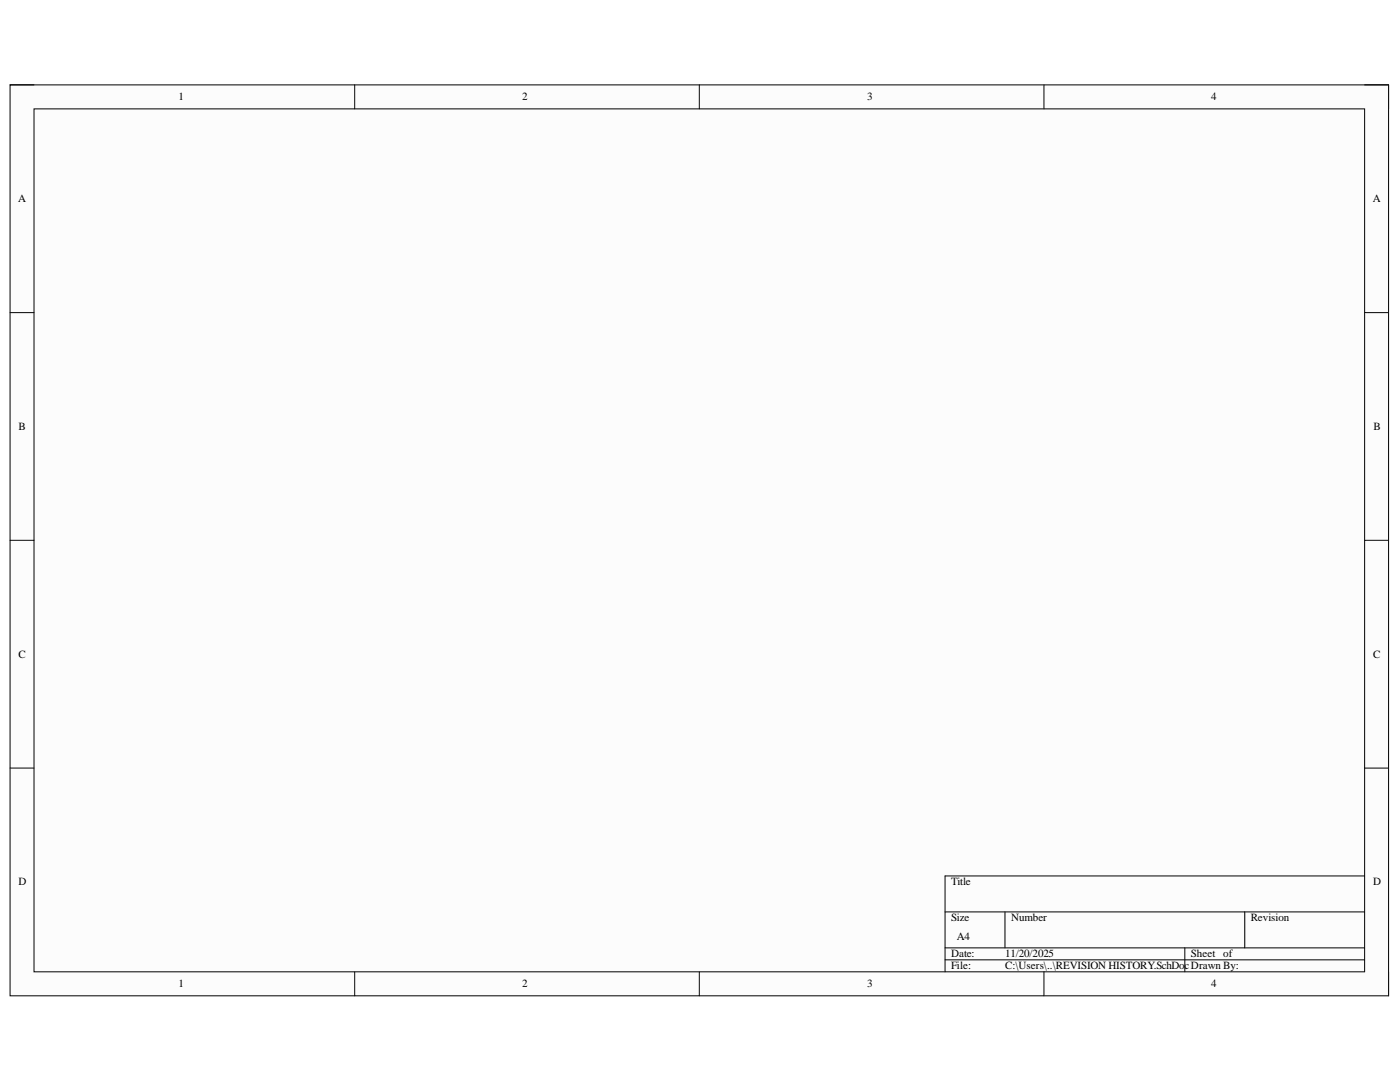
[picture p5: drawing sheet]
<svg xmlns="http://www.w3.org/2000/svg" width="279mm" height="216mm" viewBox="0 0 279 216" stroke-linecap="round" stroke-linejoin="round" font-family="sans-serif">
<defs><g id="words">
<g font-size="2.2">
<text x="35.6" y="20">1</text>
<text x="104.2" y="20">2</text>
<text x="173.1" y="20">3</text>
<text x="241.7" y="20">4</text>
<text x="3.6" y="40.3">A</text>
<text x="274" y="40.3">A</text>
<text x="3.7" y="85.8">B</text>
<text x="274.1" y="85.8">B</text>
<text x="3.7" y="131.2">C</text>
<text x="274" y="131.2">C</text>
<text x="3.7" y="176.6">D</text>
<text x="189.8" y="176.6">Title</text>
<text x="274" y="176.6">D</text>
<text x="189.8" y="183.8">Size</text>
<text x="201.8" y="183.8">Number</text>
<text x="249.6" y="183.8">Revision</text>
<text x="189.8" y="191">Date:</text>
<text x="191" y="187.5">A4</text>
<text x="200.6" y="191">11/20/2025</text>
<text x="237.7" y="191">Sheet of</text>
<text x="35.6" y="197">1</text>
<text x="104.2" y="197">2</text>
<text x="173.1" y="197">3</text>
<text x="189.8" y="193.4">File:</text>
<text x="200.6" y="193.4">C:\Users\..\REVISION HISTORY.SchDocDrawn By:</text>
<text x="241.7" y="197">4</text>
</g>
</g></defs>
<path d="M2 16.9h275.1v181.8h-275.1z" fill-rule="evenodd" fill="#fffcf8"/>
<path d="M2 16.9h275.1v181.8h-275.1z" fill="none" stroke="#000" stroke-width=".2"/>
<path d="M6.8 21.7h265.5v172.2h-265.5z" fill-rule="evenodd" fill="#fffcf8"/>
<g fill="none" stroke="#000" stroke-width=".2">
<path d="M2 16.9h4.8M70.8 16.9v4.8M139.6 16.9v4.8M208.3 16.9v4.8M272.3 16.9h4.8v4.8M6.8 21.7h265.5v172.2h-265.5zM2 62.4h4.8M272.3 62.4h4.8M2 107.8h4.8M272.3 107.8h4.8M2 153.3h4.8M272.3 153.3h4.8"/>
<path d="M272.3 174.8h-83.7v19.1M70.8 193.9v4.8M139.6 193.9v4.8M188.6 182h83.7M188.6 189.1h83.7M188.6 191.5h83.7M200.6 182v7.1M208.3 193.9v4.8M236.5 189.1v4.8M248.4 182v7.1M277.1 193.9v4.8"/>
</g>
<use href="#words"/>
</svg>
